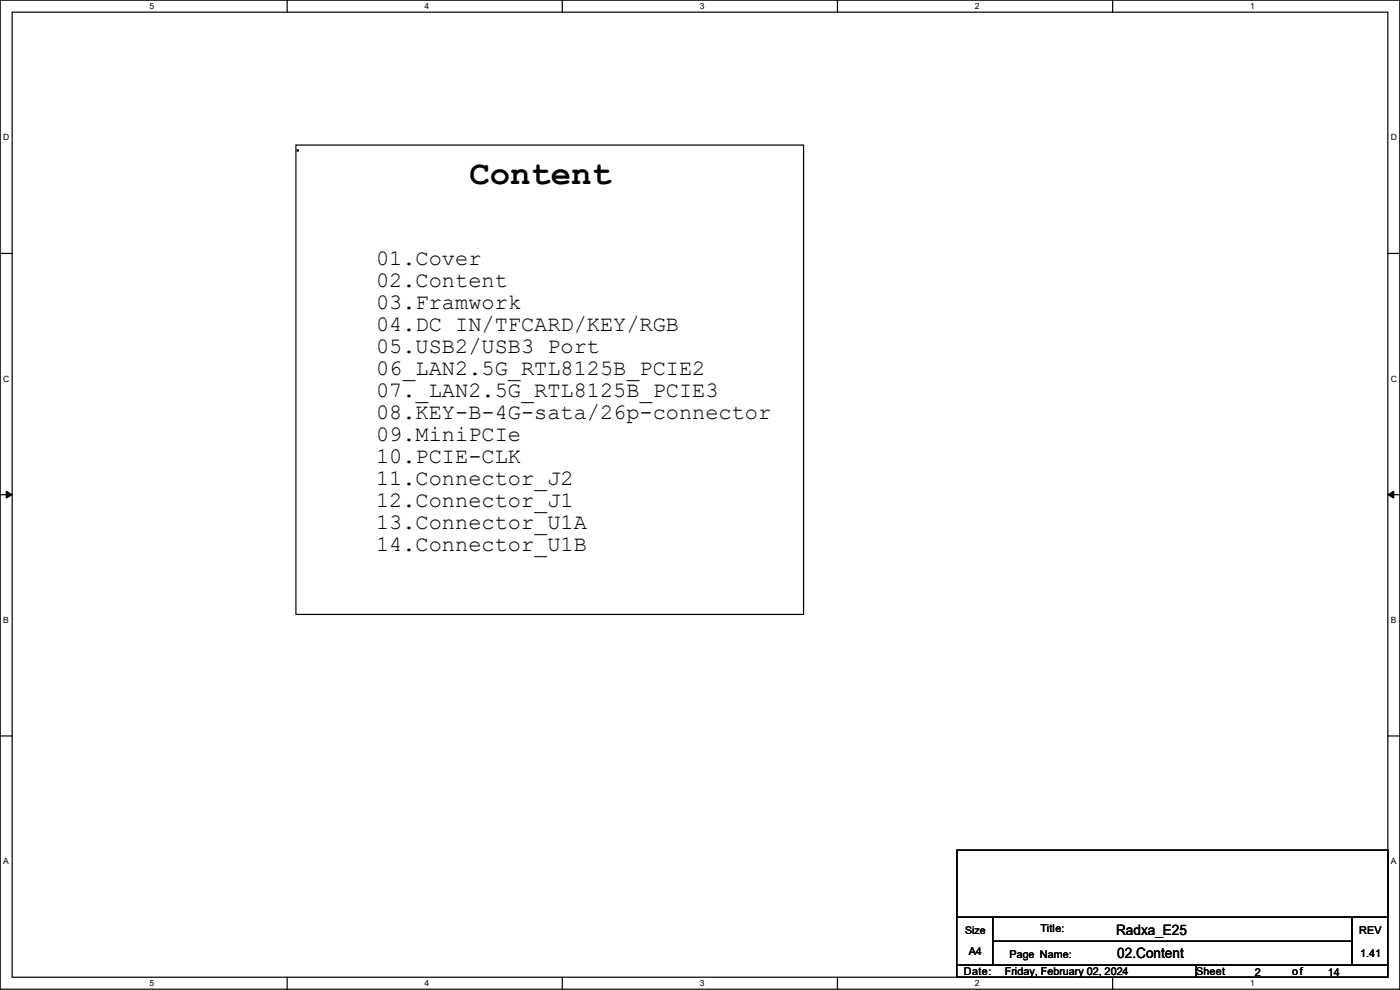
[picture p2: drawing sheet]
<svg xmlns="http://www.w3.org/2000/svg" width="297mm" height="210mm" viewBox="0 0 297 210" stroke-linecap="round" stroke-linejoin="round" font-family="sans-serif">
<defs><g id="words">
<text font-size="7.2" x="99.6" y="39.1">Content</text>
<g font-size="4.7">
<text x="79.8" y="56.3">01.Cover</text>
<text x="79.8" y="61">02.Content</text>
<text x="79.8" y="65.6">03.Framwork</text>
<text x="79.8" y="70.3">04.DC IN/TFCARD/KEY/RGB</text>
<text x="79.8" y="74.9">05.USB2/USB3 Port</text>
<text x="79.8" y="79.6">06_LAN2.5G_RTL8125B_PCIE2</text>
<text x="79.8" y="84.2">07._LAN2.5G_RTL8125B_PCIE3</text>
<text x="79.8" y="88.9">08.KEY-B-4G-sata/26p-connector</text>
<text x="79.8" y="93.6">09.MiniPCIe</text>
<text x="79.8" y="98.2">10.PCIE-CLK</text>
<text x="79.8" y="102.9">11.Connector_J2</text>
<text x="79.8" y="107.5">12.Connector_J1</text>
<text x="79.8" y="112.2">13.Connector_U1A</text>
<text x="79.8" y="116.8">14.Connector_U1B</text>
</g>
<g font-size="3">
<text x="236.8" y="198.4">Radxa_E25</text>
<text x="237" y="203.2">02.Content</text>
</g>
<g font-size="2.3">
<text x="220.8" y="197.7">Title:</text>
<text x="205.5" y="202.5">A4</text>
<text x="214.2" y="203.3">Page Name:</text>
<text x="288.3" y="198.2">REV</text>
<text x="288.6" y="203">1.41</text>
<text x="204.5" y="206.8">Date:</text>
<text x="213.2" y="206.8">Friday, February 02, 2024</text>
<text x="253.8" y="206.8">Sheet</text>
<text x="266.2" y="207.1">2</text>
<text x="274.1" y="206.8">of</text>
<text x="281.7" y="207.1">14</text>
</g>
<text font-size="2.2" x="204.8" y="198.2">Size</text>
<g font-size="1.8">
<text x="31.7" y="1.9">5</text>
<text x="90.1" y="1.9">4</text>
<text x="148.5" y="1.9">3</text>
<text x="206.8" y="1.9">2</text>
<text x="265.2" y="1.9">1</text>
<text x=".7" y="29.8">D</text>
<text x="295.1" y="29.8">D</text>
<text x=".7" y="80.9">C</text>
<text x="295.1" y="80.9">C</text>
<text x=".7" y="132.1">B</text>
<text x="295.1" y="132.1">B</text>
<text x=".7" y="183.3">A</text>
<text x="295.1" y="183.3">A</text>
<text x="31.7" y="209.2">5</text>
<text x="90.1" y="209.2">4</text>
<text x="148.5" y="209.2">3</text>
<text x="206.8" y="209.2">2</text>
<text x="265.2" y="209.2">1</text>
</g>
</g></defs>
<path d="M0 0h297v209.8h-297zM2.6 2.6h291.8v204.7h-291.8z" fill="none" stroke="#000" stroke-width=".25"/>
<g fill="#fff">
<path d="M31.8 .3h.9v2h-.9z"/>
<path d="M31.8 207.6h.9v2h-.9z"/>
</g>
<path d="M60.9 0v2.6M60.9 207.3v2.5" fill="none" stroke="#000" stroke-width=".25"/>
<g fill="#fff">
<path d="M90.1 .3h1v2h-1z"/>
<path d="M90.1 207.6h1v2h-1z"/>
</g>
<path d="M119.3 0v2.6M119.3 207.3v2.5" fill="none" stroke="#000" stroke-width=".25"/>
<g fill="#fff">
<path d="M148.5 .3h.9v2h-.9z"/>
<path d="M148.5 207.6h.9v2h-.9z"/>
</g>
<path d="M177.7 0v2.6M177.7 207.3v2.5" fill="none" stroke="#000" stroke-width=".25"/>
<g fill="#fff">
<path d="M206.8 .3h1v2h-1z"/>
<path d="M206.8 207.6h1v2h-1z"/>
</g>
<path d="M236.1 0v2.6M236.1 207.3v2.5" fill="none" stroke="#000" stroke-width=".25"/>
<g fill="#fff">
<path d="M265.2 .3h1v2h-1z"/>
<path d="M265.2 207.6h1v2h-1z"/>
<path d="M.7 28.2h1.2v1.9h-1.2z"/>
<path d="M295.1 28.2h1.2v1.9h-1.2z"/>
<path d="M.7 79.3h1.2v2h-1.2z"/>
<path d="M295.1 79.3h1.2v2h-1.2z"/>
</g>
<path d="M0 53.8h2.6M294.4 53.8h2.6" fill="none" stroke="#000" stroke-width=".25"/>
<g fill="#fff">
<path d="M.7 130.5h1.2v2h-1.2z"/>
<path d="M295.1 130.5h1.1v2h-1.1z"/>
</g>
<path d="M0 104.9h2.6M294.4 104.9h2.6" fill="none" stroke="#000" stroke-width=".25"/>
<path d="M1.3 104.2l1.3 .7-1.3 .8zM294.4 104.9l1.3-.7v1.5z" fill="#000" stroke="#000" stroke-width=".21"/>
<g fill="#fff">
<path d="M.7 181.7h1.2v2h-1.2z"/>
<path d="M295.1 181.7h1.1v2h-1.1z"/>
</g>
<path d="M62.8 30.8h107.7v99.5h-107.7zM63 31.8h.3v.2h-.3zM0 156.1h2.6M294.4 156.1h2.6M203 180.4h91.4v14.2h-91.4zM203 194.6h7.6v10.2h-7.6zM210.6 194.6h76.2v5.1h-76.2zM210.6 199.7h76.2v5.1h-76.2zM286.8 194.6h7.6v10.2h-7.6zM203 204.8h50.8v2.5h-50.8zM253.8 204.8h40.6v2.5h-40.6z" fill="none" stroke="#000" stroke-width=".25"/>
<use href="#words"/>
</svg>
